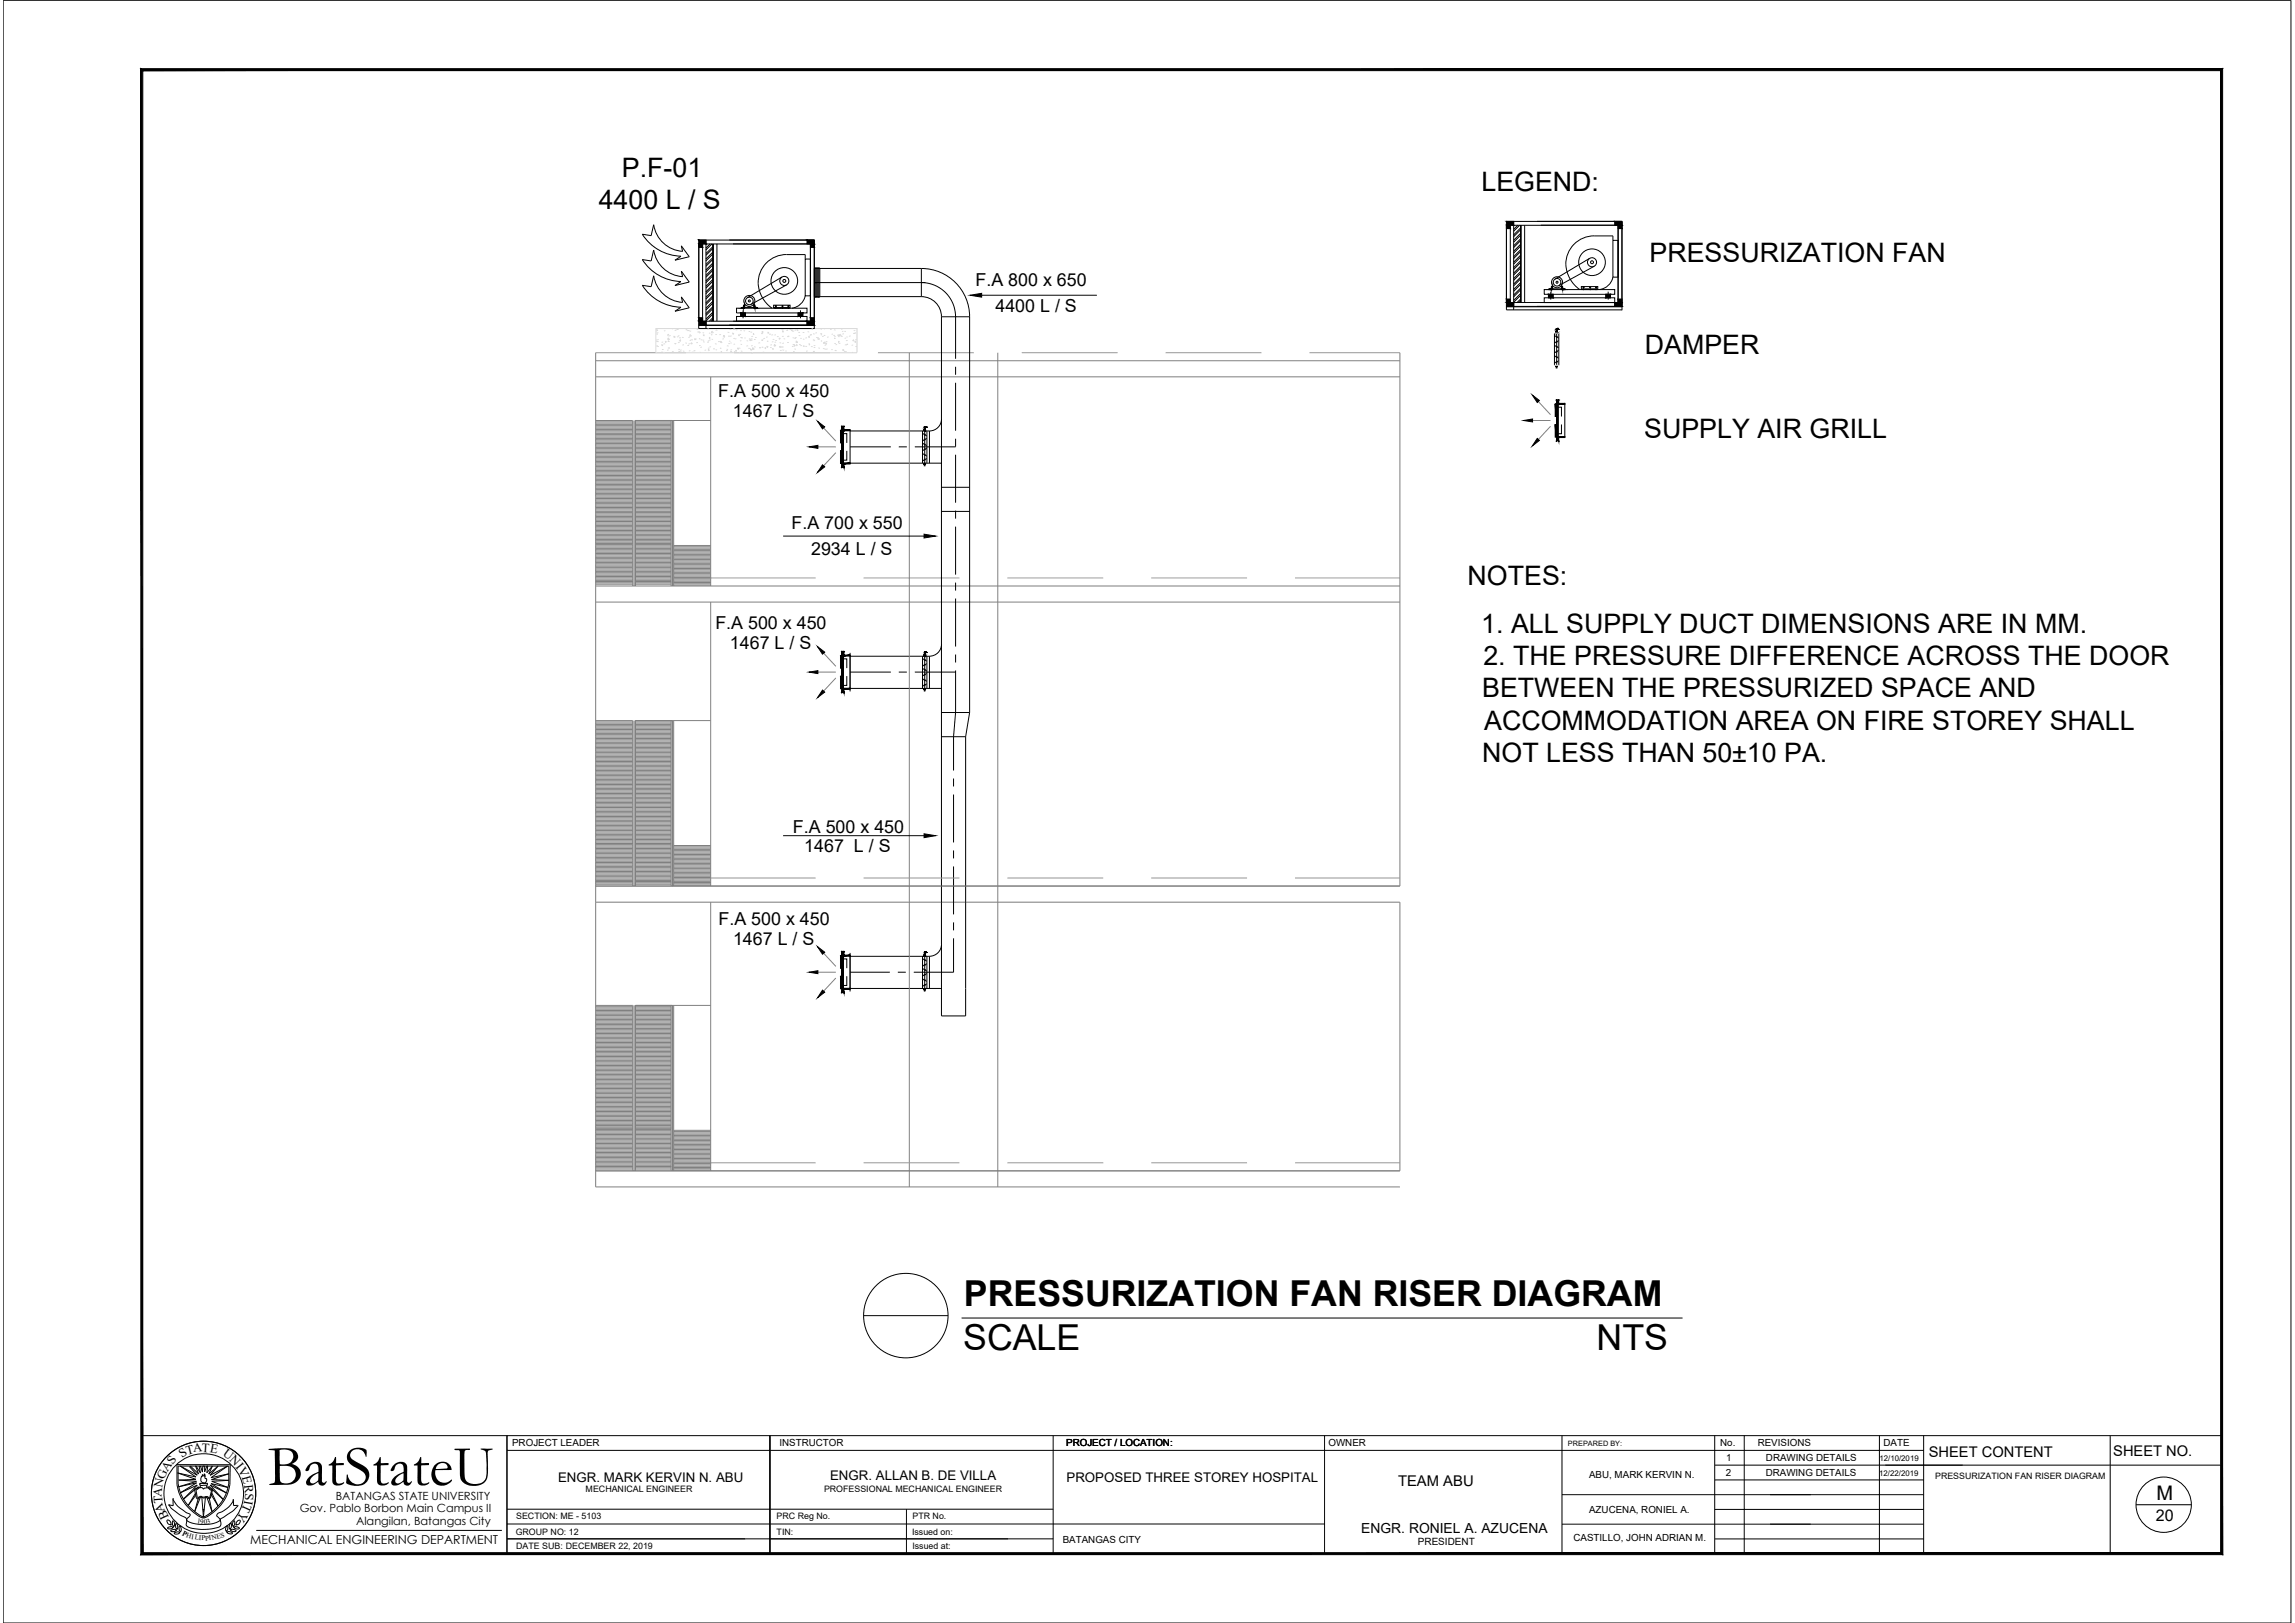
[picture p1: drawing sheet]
<svg xmlns="http://www.w3.org/2000/svg" width="420mm" height="297mm" viewBox="0 0 420 297" stroke-linecap="round" stroke-linejoin="round" font-family="sans-serif">
<defs><g id="words">
<text font-size="10.6" x="49" y="271.8">BatStateU</text>
<g font-size="6.5">
<text x="176.5" y="239">PRESSURIZATION FAN RISER DIAGRAM</text>
<text x="176.3" y="247.1">SCALE</text>
<text x="292.3" y="247.1">NTS</text>
</g>
<g font-size="4.9">
<text x="113.9" y="32.3">P.F-01</text>
<text x="271.2" y="34.9">LEGEND:</text>
<text x="109.6" y="38.3">4400 L / S</text>
<text x="302" y="47.9">PRESSURIZATION FAN</text>
<text x="301.1" y="64.8">DAMPER</text>
<text x="301" y="80.1">SUPPLY AIR GRILL</text>
<text x="268.7" y="107">NOTES:</text>
<text x="271.2" y="115.8">1. ALL SUPPLY DUCT DIMENSIONS ARE IN MM.</text>
<text x="271.6" y="121.7">2. THE PRESSURE DIFFERENCE ACROSS THE DOOR</text>
<text x="271.4" y="127.6">BETWEEN THE PRESSURIZED SPACE AND</text>
<text x="271.7" y="133.6">ACCOMMODATION AREA ON FIRE STOREY SHALL</text>
<text x="271.3" y="139.5">NOT LESS THAN 50±10 PA.</text>
</g>
<text font-size="3.7" x="394.8" y="274.6">M</text>
<g font-size="3.3">
<text x="178.6" y="52.4">F.A 800 x 650</text>
<text x="182.2" y="57.2">4400 L / S</text>
<text x="131.5" y="72.7">F.A 500 x 450</text>
<text x="134.2" y="76.3">1467 L / S</text>
<text x="144.9" y="96.8">F.A 700 x 550</text>
<text x="148.5" y="101.6">2934 L / S</text>
<text x="131" y="115.1">F.A 500 x 450</text>
<text x="133.6" y="118.8">1467 L / S</text>
<text x="145.2" y="152.4">F.A 500 x 450</text>
<text x="147.2" y="155.9">1467 L / S</text>
<text x="131.5" y="169.2">F.A 500 x 450</text>
<text x="134.2" y="172.9">1467 L / S</text>
</g>
<text font-size="2.9" x="394.7" y="278.3">20</text>
<g font-size="2.7">
<text x="353.1" y="266.7">SHEET CONTENT</text>
<text x="386.9" y="266.4">SHEET NO.</text>
<text x="255.9" y="271.9">TEAM ABU</text>
</g>
<text font-size="2.5" x="249.2" y="280.5">ENGR. RONIEL A. AZUCENA</text>
<g font-size="2.4">
<text x="102.2" y="271.2">ENGR. MARK KERVIN N. ABU</text>
<text x="152" y="270.9">ENGR. ALLAN B. DE VILLA</text>
<text x="195.3" y="271.3">PROPOSED THREE STOREY HOSPITAL</text>
</g>
<g font-size="2.3">
<text x="30.6" y="269.4" transform="rotate(-56 30.6 269.4)">AS</text>
<text x="33.3" y="266.8" transform="rotate(-33 33.3 266.8)">S</text>
<text x="34.3" y="266.2" transform="rotate(-15 34.3 266.2)">T</text>
<text x="35.4" y="265.8" transform="rotate(-6 35.4 265.8)">A</text>
<text x="36.9" y="265.7" transform="rotate(3 36.9 265.7)">T</text>
<text x="38.4" y="265.8" transform="rotate(11 38.4 265.8)">E</text>
<text x="40.7" y="266.4" transform="rotate(36 40.7 266.4)">U</text>
<text x="41.9" y="267.3" transform="rotate(46 41.9 267.3)">N</text>
<text x="43.1" y="268.5" transform="rotate(51 43.1 268.5)">I</text>
<text x="43.5" y="269" transform="rotate(62 43.5 269)">V</text>
<text x="29.6" y="274" transform="rotate(-85 29.6 274)">A</text>
<text x="29.7" y="272.3" transform="rotate(-78 29.7 272.3)">N</text>
<text x="29.8" y="275.1" transform="rotate(-94 29.8 275.1)">T</text>
<text x="30.1" y="270.9" transform="rotate(-66 30.1 270.9)">G</text>
<text x="44.3" y="270.3" transform="rotate(75 44.3 270.3)">E</text>
<text x="44.7" y="275.2" transform="rotate(114 44.7 275.2)">T</text>
<text x="44.7" y="271.7" transform="rotate(84 44.7 271.7)">R</text>
<text x="44.8" y="274.5" transform="rotate(100 44.8 274.5)">I</text>
<text x="44.9" y="273.2" transform="rotate(94 44.9 273.2)">S</text>
<text x="30.3" y="276.5" transform="rotate(-110 30.3 276.5)">A</text>
<text x="31" y="277.7" transform="rotate(-115 31 277.7)">B</text>
<text x="44.1" y="276.5" transform="rotate(122 44.1 276.5)">Y</text>
<text x="45.8" y="282.6">MECHANICAL ENGINEERING DEPARTMENT</text>
</g>
<g font-size="2.1">
<text x="61.5" y="274.5">BATANGAS STATE UNIVERSITY</text>
<text x="54.9" y="276.8">Gov. Pablo Borbon Main Campus II</text>
<text x="65.2" y="279.1">Alangilan, Batangas City</text>
</g>
<g font-size="1.8">
<text x="93.8" y="264.6">PROJECT LEADER</text>
<text x="142.7" y="264.7">INSTRUCTOR</text>
<text x="195.2" y="264.7">PROJECT / LOCATION:</text>
<text x="243.2" y="264.7">OWNER</text>
<text x="314.9" y="264.7">No.</text>
<text x="316" y="267.3">1</text>
<text x="321.8" y="264.7">REVISIONS</text>
<text x="323.3" y="267.4">DRAWING DETAILS</text>
<text x="344.8" y="264.7">DATE</text>
<text x="290.9" y="270.5">ABU, MARK KERVIN N.</text>
<text x="316" y="270.2">2</text>
<text x="323.3" y="270.2">DRAWING DETAILS</text>
<text x="290.9" y="276.8">AZUCENA, RONIEL A.</text>
<text x="194.6" y="282.4">BATANGAS CITY</text>
<text x="259.6" y="282.8">PRESIDENT</text>
<text x="288.1" y="282.1">CASTILLO, JOHN ADRIAN M.</text>
</g>
<g font-size="1.6">
<text x="107.2" y="273">MECHANICAL ENGINEER</text>
<text x="150.9" y="273">PROFESSIONAL MECHANICAL ENGINEER</text>
<text x="354.3" y="270.6">PRESSURIZATION FAN RISER DIAGRAM</text>
<text x="94.4" y="280.8">GROUP NO: 12</text>
<text x="94.5" y="278">SECTION: ME - 5103</text>
<text x="142.2" y="278.1">PRC Reg No.</text>
<text x="142.2" y="280.9">TIN:</text>
<text x="167" y="280.8">Issued on:</text>
<text x="167" y="278">PTR No.</text>
<text x="94.5" y="283.6">DATE SUB: DECEMBER 22, 2019</text>
<text x="167" y="283.6">Issued at:</text>
</g>
<g font-size="1.4">
<text x="344.1" y="267.3">12/10/2019</text>
<text x="344" y="270.2">12/22/2019</text>
</g>
<g font-size="1.3">
<text x="287.1" y="264.6">PREPARED BY:</text>
<text x="33.3" y="280.9" transform="rotate(27 33.3 280.9)">P</text>
<text x="34" y="281.3" transform="rotate(17 34 281.3)">H</text>
<text x="35" y="281.6" transform="rotate(8 35 281.6)">I</text>
<text x="35.6" y="281.7" transform="rotate(10 35.6 281.7)">L</text>
<text x="36.1" y="278.7" transform="rotate(9 36.1 278.7)">1</text>
<text x="36.4" y="281.9" transform="rotate(3 36.4 281.9)">I</text>
<text x="36.7" y="278.8">90</text>
<text x="36.9" y="281.9">P</text>
<text x="37.6" y="281.9" transform="rotate(-8 37.6 281.9)">PI</text>
<text x="38" y="278.8" transform="rotate(-14 38 278.8)">3</text>
<text x="38.8" y="281.9" transform="rotate(-13 38.8 281.9)">N</text>
<text x="39.8" y="281.6" transform="rotate(-14 39.8 281.6)">E</text>
<text x="40.5" y="281.4" transform="rotate(-15 40.5 281.4)">S</text>
</g>
</g></defs>
<!-- layer: 0 -->
<g fill="none" stroke="#000" stroke-width=".18">
<path d="M179.7 54h21.1M143.4 98.1h25.8M143.4 152.9h25.8M158.1 240.8h15.5M176 241.2h132"/>
<circle cx="165.8" cy="240.8" r="7.7"/>
</g>
<!-- layer: DASH -->
<g fill="none" stroke="#989898" stroke-width=".18">
<path d="M109.1 64.6h16.5M134.4 64.6h17.6M160.7 64.6h17.6M187.1 64.6h17.5M213.4 64.6h17.5M239.7 64.6h16.6M130.1 105.8h19.2M158.1 105.8h17.6M184.4 105.8h17.6M210.8 105.8h17.5M237.1 105.8h19.2M130.1 160.7h19.2"/>
<path d="M158.1 160.7h17.6M184.4 160.7h17.6M210.8 160.7h17.5M237.1 160.7h19.2M130.1 212.8h19.2M158.1 212.8h17.6M184.4 212.8h17.6M210.8 212.8h17.5M237.1 212.8h19.2"/>
</g>
<!-- layer: WALL -->
<g fill="none" stroke="#808080" stroke-width=".18">
<path d="M109.1 64.6v152.6h147.2M109.1 66h147.2M109.1 69h147.2M109.1 77h6.7v30.2M109.1 77.2h6.7M109.1 77.4h6.7M109.1 77.7h6.7M109.1 77.9h6.7M109.1 78.1h6.7M109.1 78.4h6.7M109.1 78.6h6.7M109.1 78.8h6.7"/>
<path d="M109.1 79.1h6.7M109.1 79.3h6.7M109.1 79.5h6.7M109.1 79.8h6.7M116.1 77v30.2M116.3 77.2h6.6M116.3 77.4h6.6M116.3 77.7h6.6M116.3 77.9h6.6M116.3 78.1h6.6M116.3 78.4h6.6M116.3 78.6h6.6"/>
<path d="M116.3 78.8h6.6M116.3 79.1h6.6M116.3 79.3h6.6M116.3 79.5h6.6M116.3 79.8h6.6M122.9 77v30.2M123.1 77v30.2M123.3 77v30.2M130.1 69v38.2M130.1 77h-13.8v30.2M166.5 64.6v152.6M182.7 64.6v152.6"/>
<path d="M256.3 64.6v97.6h-147.2M109.1 80h6.7M109.1 80.2h6.7M109.1 80.5h6.7M109.1 80.7h6.7M109.1 80.9h6.7M109.1 81.2h6.7M109.1 81.4h6.7M109.1 81.6h6.7M109.1 81.9h6.7M109.1 82.1h6.7M109.1 82.3h6.7"/>
<path d="M109.1 82.6h6.7M109.1 82.8h6.7M109.1 83h6.7M109.1 83.3h6.7M109.1 83.5h6.7M109.1 83.8h6.7M109.1 84h6.7M109.1 84.2h6.7M109.1 84.5h6.7M109.1 84.7h6.7M109.1 84.9h6.7M109.1 85.1h6.7"/>
<path d="M109.1 85.4h6.7M109.1 85.6h6.7M109.1 85.9h6.7M109.1 86.1h6.7M109.1 86.3h6.7M109.1 86.6h6.7M109.1 86.8h6.7M109.1 87h6.7M109.1 87.3h6.7M109.1 87.5h6.7M109.1 87.7h6.7M109.1 88h6.7"/>
<path d="M109.1 88.2h6.7M109.1 88.4h6.7M109.1 88.7h6.7M109.1 88.9h6.7M109.1 89.1h6.7M109.1 89.4h6.7M109.1 89.6h6.7M109.1 89.8h6.7M109.1 90.1h6.7M109.1 90.3h6.7M109.1 90.5h6.7M109.1 90.8h6.7"/>
<path d="M109.1 91h6.7M109.1 91.2h6.7M109.1 91.5h6.7M109.1 91.7h6.7M109.1 91.9h6.7M109.1 92.2h6.7M109.1 92.4h6.7M109.1 92.6h6.7M109.1 92.9h6.7M109.1 93.1h6.7M109.1 93.3h6.7M109.1 93.6h6.7"/>
<path d="M109.1 93.8h6.7M109.1 94.1h6.7M109.1 94.3h6.7M109.1 94.5h6.7M109.1 94.7h6.7M109.1 95h6.7M109.1 95.2h6.7M109.1 95.4h6.7M109.1 95.7h6.7M109.1 95.9h6.7M109.1 96.2h6.7M109.1 96.4h6.7"/>
<path d="M109.1 96.6h6.7M109.1 96.9h6.7M109.1 97.1h6.7M109.1 97.3h6.7M109.1 97.6h6.7M109.1 97.8h6.7M109.1 98h6.7M109.1 98.3h6.7M109.1 98.5h6.7M109.1 98.7h6.7M109.1 99h6.7M109.1 99.2h6.7"/>
<path d="M109.1 99.4h6.7M109.1 99.7h6.7M109.1 99.9h6.7M116.3 80h6.6M116.3 80.2h6.6M116.3 80.5h6.6M116.3 80.7h6.6M116.3 80.9h6.6M116.3 81.2h6.6M116.3 81.4h6.6M116.3 81.6h6.6M116.3 81.9h6.6"/>
<path d="M116.3 82.1h6.6M116.3 82.3h6.6M116.3 82.6h6.6M116.3 82.8h6.6M116.3 83h6.6M116.3 83.3h6.6M116.3 83.5h6.6M116.3 83.8h6.6M116.3 84h6.6M116.3 84.2h6.6M116.3 84.5h6.6M116.3 84.7h6.6"/>
<path d="M116.3 84.9h6.6M116.3 85.1h6.6M116.3 85.4h6.6M116.3 85.6h6.6M116.3 85.9h6.6M116.3 86.1h6.6M116.3 86.3h6.6M116.3 86.6h6.6M116.3 86.8h6.6M116.3 87h6.6M116.3 87.3h6.6M116.3 87.5h6.6"/>
<path d="M116.3 87.7h6.6M116.3 88h6.6M116.3 88.2h6.6M116.3 88.4h6.6M116.3 88.7h6.6M116.3 88.9h6.6M116.3 89.1h6.6M116.3 89.4h6.6M116.3 89.6h6.6M116.3 89.8h6.6M116.3 90.1h6.6M116.3 90.3h6.6"/>
<path d="M116.3 90.5h6.6M116.3 90.8h6.6M116.3 91h6.6M116.3 91.2h6.6M116.3 91.5h6.6M116.3 91.7h6.6M116.3 91.9h6.6M116.3 92.2h6.6M116.3 92.4h6.6M116.3 92.6h6.6M116.3 92.9h6.6M116.3 93.1h6.6"/>
<path d="M116.3 93.3h6.6M116.3 93.6h6.6M116.3 93.8h6.6M116.3 94.1h6.6M116.3 94.3h6.6M116.3 94.5h6.6M116.3 94.7h6.6M116.3 95h6.6M116.3 95.2h6.6M116.3 95.4h6.6M116.3 95.7h6.6M116.3 95.9h6.6"/>
<path d="M116.3 96.2h6.6M116.3 96.4h6.6M116.3 96.6h6.6M116.3 96.9h6.6M116.3 97.1h6.6M116.3 97.3h6.6M116.3 97.6h6.6M116.3 97.8h6.6M116.3 98h6.6M116.3 98.3h6.6M116.3 98.5h6.6M116.3 98.7h6.6"/>
<path d="M116.3 99h6.6M116.3 99.2h6.6M116.3 99.4h6.6M116.3 99.7h6.6M116.3 99.9h6.6M123.3 99.8h6.8M109.1 107.2h147.2M109.1 110.2h147.2M109.1 100.1h6.7M109.1 100.4h6.7M109.1 100.6h6.7M109.1 100.8h6.7"/>
<path d="M109.1 101.1h6.7M109.1 101.3h6.7M109.1 101.5h6.7M109.1 101.8h6.7M109.1 102h6.7M109.1 102.2h6.7M109.1 102.5h6.7M109.1 102.7h6.7M109.1 102.9h6.7M109.1 103.2h6.7M109.1 103.4h6.7M109.1 103.6h6.7"/>
<path d="M109.1 103.9h6.7M109.1 104.1h6.7M109.1 104.3h6.7M109.1 104.6h6.7M109.1 104.8h6.7M109.1 105h6.7M109.1 105.3h6.7M109.1 105.5h6.7M109.1 105.7h6.7M109.1 106h6.7M109.1 106.2h6.7M109.1 106.5h6.7"/>
<path d="M109.1 106.7h6.7M109.1 106.9h6.7M116.3 100.1h6.6M116.3 100.4h6.6M116.3 100.6h6.6M116.3 100.8h6.6M116.3 101.1h6.6M116.3 101.3h6.6M116.3 101.5h6.6M116.3 101.8h6.6M116.3 102h6.6M116.3 102.2h6.6"/>
<path d="M116.3 102.5h6.6M116.3 102.7h6.6M116.3 102.9h6.6M116.3 103.2h6.6M116.3 103.4h6.6M116.3 103.6h6.6M116.3 103.9h6.6M116.3 104.1h6.6M116.3 104.3h6.6M116.3 104.6h6.6M116.3 104.8h6.6M116.3 105h6.6"/>
<path d="M116.3 105.3h6.6M116.3 105.5h6.6M116.3 105.7h6.6M116.3 106h6.6M116.3 106.2h6.6M116.3 106.5h6.6M116.3 106.7h6.6M116.3 106.9h6.6M123.3 100.1h6.8M123.3 100.3h6.8M123.3 100.5h6.8M123.3 100.8h6.8"/>
<path d="M123.3 101h6.8M123.3 101.2h6.8M123.3 101.5h6.8M123.3 101.7h6.8M123.3 101.9h6.8M123.3 102.2h6.8M123.3 102.4h6.8M123.3 102.6h6.8M123.3 102.9h6.8M123.3 103.1h6.8M123.3 103.3h6.8M123.3 103.6h6.8"/>
<path d="M123.3 103.8h6.8M123.3 104h6.8M123.3 104.3h6.8M123.3 104.5h6.8M123.3 104.8h6.8M123.3 105h6.8M123.3 105.2h6.8M123.3 105.4h6.8M123.3 105.7h6.8M123.3 105.9h6.8M123.3 106.1h6.8M123.3 106.4h6.8"/>
<path d="M123.3 106.6h6.8M123.3 106.9h6.8M123.3 107.1h6.8M130.1 110.2v52M109.1 131.9h6.7v30.3M109.1 132.1h6.7M109.1 132.4h6.7M109.1 132.6h6.7M109.1 132.8h6.7M109.1 133.1h6.7M109.1 133.3h6.7M109.1 133.5h6.7"/>
<path d="M109.1 133.8h6.7M109.1 134h6.7M109.1 134.2h6.7M109.1 134.5h6.7M109.1 134.7h6.7M109.1 134.9h6.7M109.1 135.2h6.7M109.1 135.4h6.7M109.1 135.6h6.7M109.1 135.9h6.7M109.1 136.1h6.7M109.1 136.3h6.7"/>
<path d="M109.1 136.6h6.7M109.1 136.8h6.7M109.1 137h6.7M109.1 137.3h6.7M109.1 137.5h6.7M109.1 137.7h6.7M109.1 138h6.7M109.1 138.2h6.7M109.1 138.4h6.7M109.1 138.7h6.7M109.1 138.9h6.7M109.1 139.1h6.7"/>
<path d="M109.1 139.4h6.7M109.1 139.6h6.7M109.1 139.8h6.7M116.1 131.9v30.3M116.3 132.1h6.6M116.3 132.4h6.6M116.3 132.6h6.6M116.3 132.8h6.6M116.3 133.1h6.6M116.3 133.3h6.6M116.3 133.5h6.6M116.3 133.8h6.6"/>
<path d="M116.3 134h6.6M116.3 134.2h6.6M116.3 134.5h6.6M116.3 134.7h6.6M116.3 134.9h6.6M116.3 135.2h6.6M116.3 135.4h6.6M116.3 135.6h6.6M116.3 135.9h6.6M116.3 136.1h6.6M116.3 136.3h6.6M116.3 136.6h6.6"/>
<path d="M116.3 136.8h6.6M116.3 137h6.6M116.3 137.3h6.6M116.3 137.5h6.6M116.3 137.7h6.6M116.3 138h6.6M116.3 138.2h6.6M116.3 138.4h6.6M116.3 138.7h6.6M116.3 138.9h6.6M116.3 139.1h6.6M116.3 139.4h6.6"/>
<path d="M116.3 139.6h6.6M116.3 139.8h6.6M122.9 131.9v30.3M123.1 131.9v30.3M123.3 131.9v30.3M130.1 131.9h-13.8v30.3M109.1 140.1h6.7M109.1 140.3h6.7M109.1 140.5h6.7M109.1 140.8h6.7M109.1 141h6.7M109.1 141.2h6.7"/>
<path d="M109.1 141.5h6.7M109.1 141.7h6.7M109.1 142h6.7M109.1 142.2h6.7M109.1 142.4h6.7M109.1 142.6h6.7M109.1 142.9h6.7M109.1 143.1h6.7M109.1 143.3h6.7M109.1 143.6h6.7M109.1 143.8h6.7M109.1 144.1h6.7"/>
<path d="M109.1 144.3h6.7M109.1 144.5h6.7M109.1 144.8h6.7M109.1 145h6.7M109.1 145.2h6.7M109.1 145.5h6.7M109.1 145.7h6.7M109.1 145.9h6.7M109.1 146.2h6.7M109.1 146.4h6.7M109.1 146.6h6.7M109.1 146.9h6.7"/>
<path d="M109.1 147.1h6.7M109.1 147.3h6.7M109.1 147.6h6.7M109.1 147.8h6.7M109.1 148h6.7M109.1 148.3h6.7M109.1 148.5h6.7M109.1 148.7h6.7M109.1 149h6.7M109.1 149.2h6.7M109.1 149.4h6.7M109.1 149.7h6.7"/>
<path d="M109.1 149.9h6.7M109.1 150.1h6.7M109.1 150.4h6.7M109.1 150.6h6.7M109.1 150.8h6.7M109.1 151.1h6.7M109.1 151.3h6.7M109.1 151.5h6.7M109.1 151.8h6.7M109.1 152h6.7M109.1 152.2h6.7M109.1 152.5h6.7"/>
<path d="M109.1 152.7h6.7M109.1 152.9h6.7M109.1 153.2h6.7M109.1 153.4h6.7M109.1 153.6h6.7M109.1 153.9h6.7M109.1 154.1h6.7M109.1 154.4h6.7M109.1 154.6h6.7M109.1 154.8h6.7M109.1 155.1h6.7M109.1 155.3h6.7"/>
<path d="M109.1 155.5h6.7M109.1 155.8h6.7M109.1 156h6.7M109.1 156.2h6.7M109.1 156.5h6.7M109.1 156.7h6.7M109.1 156.9h6.7M109.1 157.2h6.7M109.1 157.4h6.7M109.1 157.6h6.7M109.1 157.9h6.7M109.1 158.1h6.7"/>
<path d="M109.1 158.3h6.7M109.1 158.6h6.7M109.1 158.8h6.7M109.1 159h6.7M109.1 159.3h6.7M109.1 159.5h6.7M109.1 159.7h6.7M109.1 160h6.7M116.3 140.1h6.6M116.3 140.3h6.6M116.3 140.5h6.6M116.3 140.8h6.6"/>
<path d="M116.3 141h6.6M116.3 141.2h6.6M116.3 141.5h6.6M116.3 141.7h6.6M116.3 142h6.6M116.3 142.2h6.6M116.3 142.4h6.6M116.3 142.6h6.6M116.3 142.9h6.6M116.3 143.1h6.6M116.3 143.3h6.6M116.3 143.6h6.6"/>
<path d="M116.3 143.8h6.6M116.3 144.1h6.6M116.3 144.3h6.6M116.3 144.5h6.6M116.3 144.8h6.6M116.3 145h6.6M116.3 145.2h6.6M116.3 145.5h6.6M116.3 145.7h6.6M116.3 145.9h6.6M116.3 146.2h6.6M116.3 146.4h6.6"/>
<path d="M116.3 146.6h6.6M116.3 146.9h6.6M116.3 147.1h6.6M116.3 147.3h6.6M116.3 147.6h6.6M116.3 147.8h6.6M116.3 148h6.6M116.3 148.3h6.6M116.3 148.5h6.6M116.3 148.7h6.6M116.3 149h6.6M116.3 149.2h6.6"/>
<path d="M116.3 149.4h6.6M116.3 149.7h6.6M116.3 149.9h6.6M116.3 150.1h6.6M116.3 150.4h6.6M116.3 150.6h6.6M116.3 150.8h6.6M116.3 151.1h6.6M116.3 151.3h6.6M116.3 151.5h6.6M116.3 151.8h6.6M116.3 152h6.6"/>
<path d="M116.3 152.2h6.6M116.3 152.5h6.6M116.3 152.7h6.6M116.3 152.9h6.6M116.3 153.2h6.6M116.3 153.4h6.6M116.3 153.6h6.6M116.3 153.9h6.6M116.3 154.1h6.6M116.3 154.4h6.6M116.3 154.6h6.6M116.3 154.8h6.6"/>
<path d="M116.3 155.1h6.6M116.3 155.3h6.6M116.3 155.5h6.6M116.3 155.8h6.6M116.3 156h6.6M116.3 156.2h6.6M116.3 156.5h6.6M116.3 156.7h6.6M116.3 156.9h6.6M116.3 157.2h6.6M116.3 157.4h6.6M116.3 157.6h6.6"/>
<path d="M116.3 157.9h6.6M116.3 158.1h6.6M116.3 158.3h6.6M116.3 158.6h6.6M116.3 158.8h6.6M116.3 159h6.6M116.3 159.3h6.6M116.3 159.5h6.6M116.3 159.7h6.6M116.3 160h6.6M123.3 154.7h6.8M123.3 155h6.8"/>
<path d="M123.3 155.2h6.8M123.3 155.5h6.8M123.3 155.7h6.8M123.3 155.9h6.8M123.3 156.2h6.8M123.3 156.4h6.8M123.3 156.6h6.8M123.3 156.9h6.8M123.3 157.1h6.8M123.3 157.3h6.8M123.3 157.6h6.8M123.3 157.8h6.8"/>
<path d="M123.3 158h6.8M123.3 158.3h6.8M123.3 158.5h6.8M123.3 158.7h6.8M123.3 159h6.8M123.3 159.2h6.8M123.3 159.4h6.8M123.3 159.7h6.8M123.3 159.9h6.8M109.1 165.1h147.2v49.2h-147.2M109.1 160.2h6.7M109.1 160.4h6.7"/>
<path d="M109.1 160.7h6.7M109.1 160.9h6.7M109.1 161.1h6.7M109.1 161.4h6.7M109.1 161.6h6.7M109.1 161.8h6.7M116.3 160.2h6.6M116.3 160.4h6.6M116.3 160.7h6.6M116.3 160.9h6.6M116.3 161.1h6.6M116.3 161.4h6.6"/>
<path d="M116.3 161.6h6.6M116.3 161.8h6.6M123.3 160.1h6.8M123.3 160.4h6.8M123.3 160.6h6.8M123.3 160.8h6.8M123.3 161.1h6.8M123.3 161.3h6.8M123.3 161.5h6.8M123.3 161.8h6.8M123.3 162h6.8M130.1 165.1v49.2"/>
<path d="M109.1 184h6.7v30.3M109.1 184.2h6.7M109.1 184.5h6.7M109.1 184.7h6.7M109.1 184.9h6.7M109.1 185.2h6.7M109.1 185.4h6.7M109.1 185.6h6.7M109.1 185.9h6.7M109.1 186.1h6.7M109.1 186.3h6.7M109.1 186.6h6.7"/>
<path d="M109.1 186.8h6.7M109.1 187h6.7M109.1 187.3h6.7M109.1 187.5h6.7M109.1 187.7h6.7M109.1 188h6.7M109.1 188.2h6.7M109.1 188.5h6.7M109.1 188.7h6.7M109.1 188.9h6.7M109.1 189.2h6.7M109.1 189.4h6.7"/>
<path d="M109.1 189.6h6.7M109.1 189.9h6.7M109.1 190.1h6.7M109.1 190.3h6.7M109.1 190.6h6.7M109.1 190.8h6.7M109.1 191h6.7M109.1 191.3h6.7M109.1 191.5h6.7M109.1 191.7h6.7M109.1 192h6.7M109.1 192.2h6.7"/>
<path d="M109.1 192.4h6.7M109.1 192.7h6.7M109.1 192.9h6.7M109.1 193.1h6.7M109.1 193.4h6.7M109.1 193.6h6.7M109.1 193.8h6.7M109.1 194.1h6.7M109.1 194.3h6.7M109.1 194.5h6.7M109.1 194.8h6.7M109.1 195h6.7"/>
<path d="M109.1 195.2h6.7M109.1 195.5h6.7M109.1 195.7h6.7M109.1 195.9h6.7M109.1 196.2h6.7M109.1 196.4h6.7M109.1 196.6h6.7M109.1 196.9h6.7M109.1 197.1h6.7M109.1 197.3h6.7M109.1 197.6h6.7M109.1 197.8h6.7"/>
<path d="M109.1 198h6.7M109.1 198.3h6.7M109.1 198.5h6.7M109.1 198.8h6.7M109.1 199h6.7M109.1 199.2h6.7M109.1 199.4h6.7M109.1 199.7h6.7M109.1 199.9h6.7M116.1 184v30.3M116.3 184.2h6.6M116.3 184.5h6.6"/>
<path d="M116.3 184.7h6.6M116.3 184.9h6.6M116.3 185.2h6.6M116.3 185.4h6.6M116.3 185.6h6.6M116.3 185.9h6.6M116.3 186.1h6.6M116.3 186.3h6.6M116.3 186.6h6.6M116.3 186.8h6.6M116.3 187h6.6M116.3 187.3h6.6"/>
<path d="M116.3 187.5h6.6M116.3 187.7h6.6M116.3 188h6.6M116.3 188.2h6.6M116.3 188.5h6.6M116.3 188.7h6.6M116.3 188.9h6.6M116.3 189.2h6.6M116.3 189.4h6.6M116.3 189.6h6.6M116.3 189.9h6.6M116.3 190.1h6.6"/>
<path d="M116.3 190.3h6.6M116.3 190.6h6.6M116.3 190.8h6.6M116.3 191h6.6M116.3 191.3h6.6M116.3 191.5h6.6M116.3 191.7h6.6M116.3 192h6.6M116.3 192.2h6.6M116.3 192.4h6.6M116.3 192.7h6.6M116.3 192.9h6.6"/>
<path d="M116.3 193.1h6.6M116.3 193.4h6.6M116.3 193.6h6.6M116.3 193.8h6.6M116.3 194.1h6.6M116.3 194.3h6.6M116.3 194.5h6.6M116.3 194.8h6.6M116.3 195h6.6M116.3 195.2h6.6M116.3 195.5h6.6M116.3 195.7h6.6"/>
<path d="M116.3 195.9h6.6M116.3 196.2h6.6M116.3 196.4h6.6M116.3 196.6h6.6M116.3 196.9h6.6M116.3 197.1h6.6M116.3 197.3h6.6M116.3 197.6h6.6M116.3 197.8h6.6M116.3 198h6.6M116.3 198.3h6.6M116.3 198.5h6.6"/>
<path d="M116.3 198.8h6.6M116.3 199h6.6M116.3 199.2h6.6M116.3 199.4h6.6M116.3 199.7h6.6M116.3 199.9h6.6M122.9 184v30.3M123.1 184v30.3M123.3 184v30.3M130.1 184h-13.8v30.3M109.1 200.1h6.7M109.1 200.4h6.7"/>
<path d="M109.1 200.6h6.7M109.1 200.9h6.7M109.1 201.1h6.7M109.1 201.3h6.7M109.1 201.6h6.7M109.1 201.8h6.7M109.1 202h6.7M109.1 202.3h6.7M109.1 202.5h6.7M109.1 202.7h6.7M109.1 203h6.7M109.1 203.2h6.7"/>
<path d="M109.1 203.4h6.7M109.1 203.7h6.7M109.1 203.9h6.7M109.1 204.1h6.7M109.1 204.4h6.7M109.1 204.6h6.7M109.1 204.8h6.7M109.1 205.1h6.7M109.1 205.3h6.7M109.1 205.5h6.7M109.1 205.8h6.7M109.1 206h6.7"/>
<path d="M109.1 206.2h6.7M109.1 206.5h6.7M109.1 206.7h6.7M109.1 206.9h6.7M109.1 207.2h6.7M109.1 207.4h6.7M109.1 207.6h6.7M109.1 207.9h6.7M109.1 208.1h6.7M109.1 208.3h6.7M109.1 208.6h6.7M109.1 208.8h6.7"/>
<path d="M109.1 209h6.7M109.1 209.3h6.7M109.1 209.5h6.7M109.1 209.7h6.7M109.1 210h6.7M109.1 210.2h6.7M109.1 210.4h6.7M109.1 210.7h6.7M109.1 210.9h6.7M109.1 211.2h6.7M109.1 211.4h6.7M109.1 211.6h6.7"/>
<path d="M109.1 211.9h6.7M109.1 212.1h6.7M109.1 212.3h6.7M109.1 212.6h6.7M109.1 212.8h6.7M109.1 213h6.7M109.1 213.3h6.7M109.1 213.5h6.7M109.1 213.7h6.7M109.1 214h6.7M116.3 200.1h6.6M116.3 200.4h6.6"/>
<path d="M116.3 200.6h6.6M116.3 200.9h6.6M116.3 201.1h6.6M116.3 201.3h6.6M116.3 201.6h6.6M116.3 201.8h6.6M116.3 202h6.6M116.3 202.3h6.6M116.3 202.5h6.6M116.3 202.7h6.6M116.3 203h6.6M116.3 203.2h6.6"/>
<path d="M116.3 203.4h6.6M116.3 203.7h6.6M116.3 203.9h6.6M116.3 204.1h6.6M116.3 204.4h6.6M116.3 204.6h6.6M116.3 204.8h6.6M116.3 205.1h6.6M116.3 205.3h6.6M116.3 205.5h6.6M116.3 205.8h6.6M116.3 206h6.6"/>
<path d="M116.3 206.2h6.6M116.3 206.5h6.6M116.3 206.7h6.6M116.3 206.9h6.6M116.3 207.2h6.6M116.3 207.4h6.6M116.3 207.6h6.6M116.3 207.9h6.6M116.3 208.1h6.6M116.3 208.3h6.6M116.3 208.6h6.6M116.3 208.8h6.6"/>
<path d="M116.3 209h6.6M116.3 209.3h6.6M116.3 209.5h6.6M116.3 209.7h6.6M116.3 210h6.6M116.3 210.2h6.6M116.3 210.4h6.6M116.3 210.7h6.6M116.3 210.9h6.6M116.3 211.2h6.6M116.3 211.4h6.6M116.3 211.6h6.6"/>
<path d="M116.3 211.9h6.6M116.3 212.1h6.6M116.3 212.3h6.6M116.3 212.6h6.6M116.3 212.8h6.6M116.3 213h6.6M116.3 213.3h6.6M116.3 213.5h6.6M116.3 213.7h6.6M116.3 214h6.6M123.3 206.9h6.8M123.3 207.1h6.8"/>
<path d="M123.3 207.3h6.8M123.3 207.6h6.8M123.3 207.8h6.8M123.3 208h6.8M123.3 208.3h6.8M123.3 208.5h6.8M123.3 208.7h6.8M123.3 209h6.8M123.3 209.2h6.8M123.3 209.5h6.8M123.3 209.7h6.8M123.3 209.9h6.8"/>
<path d="M123.3 210.1h6.8M123.3 210.4h6.8M123.3 210.6h6.8M123.3 210.8h6.8M123.3 211.1h6.8M123.3 211.3h6.8M123.3 211.6h6.8M123.3 211.8h6.8M123.3 212h6.8M123.3 212.3h6.8M123.3 212.5h6.8M123.3 212.7h6.8"/>
<path d="M123.3 213h6.8M123.3 213.2h6.8M123.3 213.4h6.8M123.3 213.7h6.8M123.3 213.9h6.8M123.3 214.1h6.8"/>
</g>
<!-- layer: 04-AC_F.A.DUCT -->
<g fill="none" stroke="#000" stroke-width=".18">
<path d="M168.7 49.1v5.2M174.9 58v7.7M174.9 67.1v1.5M174.9 70.1v8.7M155.6 81.8h7.5M164.5 81.8h1.5M167.5 81.8h7.4M174.9 80.3v1.5M174.9 83.2v8.8M174.9 93.5v1.4M174.9 96.4v8.8M174.9 106.6v1.5"/>
<path d="M174.9 109.5v8.8M174.9 119.8v1.4M155.6 123h7.5M164.5 123h1.5M167.5 123h7.4M174.9 122.7v7.7l-.3 4.4v6.2M174.6 142.5v1.4M174.6 145.4v8.8M174.6 155.6v1.5M174.6 158.6v8.8M155.6 177.9h7.3M164.4 177.9h1.4"/>
<path d="M174.6 171.7v6.2h-7.3M174.6 168.8v1.5"/>
</g>
<!-- layer: 06_AC-FA.DUCT -->
<g fill="none" stroke="#000" stroke-width=".18">
<path d="M125 46l-.3-1 1.5 2-2.6 .6 1.1-.7M125 55.3a5.7 5.7 0 0 1-5.3-4.8l-.5 2-1.6-.3a8.7 8.7 0 0 0 7.1 4l-1.1 .8 2.6-.7-1.5-2 .3 1M125 50.6a5.7 5.7 0 0 1-5.3-4.8l-.5 2-1.6-.3a8.7 8.7 0 0 0 7.1 4l-1.1 .8 2.6-.7-1.5-2 .3 1M125 46a5.7 5.7 0 0 1-5.3-4.9l-.5 2-1.6-.2a8.7 8.7 0 0 0 7.1 4M149.1 51.7h20.3M149.1 54.3h19.6M149.1 49.1h19.6M168.7 51.7a6.3 6.3 0 0 1 6.2 6.3M168.7 54.3a3.7 3.7 0 0 1 3.7 3.7v127.9h4.4v-51.1M168.7 49.1a8.8 8.8 0 0 1 8.8 8.9v72.4M155.6 78.9h14.6M170.2 78.9v5.9"/>
<path d="M172.4 76.7a2.21 2.21 0 0 1-2.2 2.2M155.6 84.8h16.8M172.4 89.2h5.1M172.4 93.6h5.1M155.6 119.5v7M172.4 117.9a2.21 2.21 0 0 1-2.2 2.2M155.6 120.1h14.6M155.6 126h16.8M170.2 120.1v5.9M172.4 130.4h5.1M172.4 134.8h4.4M177.5 130.4l-.7 4.4"/>
<path d="M155.6 174.4v7.1M155.6 175h14.6M170.2 175v5.9M172.4 172.8a2.21 2.21 0 0 1-2.2 2.2M155.6 180.9h16.8"/>
</g>
<!-- layer: WALL -->
<path d="M172.4 58h5.1" fill="none" stroke="#000" stroke-width=".18"/>
<!-- layer: A-Handrail -->
<g fill="none" stroke="#dbdbdb" stroke-width=".18">
<path d="M120.1 60.1h36.8v4.5h-36.8zM120.2 63.3h.1M120.2 60.3l.3 .1M120.2 61.1h.1M120.2 60.4l.1 .2 .2-.2M120.2 62.5h.1M120.3 60.9h.1M120.3 62.5h.1M120.4 62.2h.1M120.4 63.4h.1M121.1 64.4h.1M121.1 63l.3 .1-.2 .2-.1-.2"/>
<path d="M121.2 62.6h.1M121.2 64h.1M121.5 64.5h.1M121.5 62.9h.1M121.6 60.5h.1M121.8 62.4l.2 .2h-.2M121.9 62.4l-.1 .2M122.2 64.1h.1M122.2 61.5h.1M122.2 61.2h.1M122.3 62.5h.1M122.3 61.8l.3 .3"/>
<path d="M122.3 62.4h.1M122.3 61.8v.4M122.3 63.7h.1M122.4 63.7h.1M122.6 61.5h.1M122.6 62.1l-.3 .1M123 60.2h.1M123.1 64.4h.1M123.3 61.5l.3 .1-.2 .2zM123.5 62.9h.1M123.6 60.4h.1M123.6 60.1h.1"/>
<path d="M123.9 60.3h.1M124 61.6h.1M124.1 60.2h.1M124.1 61.5h.1M124.2 62.7h.1M124.2 63.9h.1M124.3 62.4h.1M124.4 61.8h.1M124.5 62.2l.2 .2h-.3M124.5 64.4l-.3-.2 .1 .3 .2-.1M124.5 64.4h.1M124.5 62.2v.2"/>
<path d="M124.6 64.1h.1M124.9 61.8h.1M125 63.1h.1M125.1 64.3h.1M125.5 62.8h.1M125.6 60.4h.1M125.6 60.1l.1 .2 .1-.1M125.8 60.5h.1M125.9 63.2h.1M126 60.5h.1M126.1 61.7h.1M126.1 63h.1"/>
<path d="M126.2 64.2h.1M126.3 60.6h.1M126.3 61.2l.3 .3h-.3zM126.3 62.3h.1M126.5 62.7l.2 .1-.1 .2-.1-.2M126.6 62.2h.1M126.7 64.4h.1M127.1 64.2h.1M127.2 61.9l.1 .2-.2 .1M127.2 61.9v.3M127.3 62.1h.1M127.5 62.7h.1"/>
<path d="M127.6 60.3h.1M127.7 60.8h.1M128 60.7h.1M128 62h.1M128 60.9h.1M128 63.2h.1M128.1 64.5h.1M128.3 63.5h.1M128.3 62.2h.1M128.7 60.9h.1M128.7 62.3h.1M128.7 61.2l.3 .1"/>
<path d="M128.7 61.3l.1 .2 .2-.1M128.8 62.6h.1M129.1 64.1h.1M129.3 64.5l.1 .1M129.4 64.5v.1M129.5 62.6h.1M129.6 60.2h.1M129.6 64h.3M129.6 62.4h.1M129.6 64l.1 .2 .2-.1M129.7 63.7h.1M129.8 61h.1"/>
<path d="M129.8 61.7l.2 .2h-.2M129.9 62.2h.1M129.9 61.7v.2M129.9 63.5h.1M130.2 61.3h.1M130.3 62.1h.1M130.6 60.9l-.3-.3v.4M130.6 60.9h-.3M130.6 63.9h.1M130.9 62.9h.1M131 61.2h.1M131.1 64h.1"/>
<path d="M131.1 60.4h.1M131.5 62.5h.1M131.8 61.3h.1M131.8 62.5h.1M131.9 63.7h.1M131.9 62.4l.2 .1-.2 .2v-.2M132 62.7h.1M132 64.3l.2 .2h-.2M132.1 64.3l-.1 .2M132.3 62h.1M132.4 61.6h.1M132.4 61.4h.1"/>
<path d="M132.5 61.5l.2 .2h-.2M132.6 61.5l-.1 .2M133 64.2h.1M133.1 63.9h.1M133.1 63.3h.1M133.3 60.8h.1M133.4 61.5h.1M133.4 62.9h.1M133.5 62.4h.1M133.7 60.3h.1M133.7 61.5h.1M133.8 62.8h.1"/>
<path d="M133.8 64.6v-.4l.3 .3-.2 .1M133.8 64h.1M134.1 60.9l.3 .1-.2 .2-.1-.2M134.3 60.1v.2h.3M134.3 61.9h.1M134.3 63h.1M134.4 64.4h.1M134.4 60.1l.2 .2M134.6 62h.1M134.7 64l.2 .2-.2 .1M134.7 60.4h.1M134.8 64l-.1 .3"/>
<path d="M135 63.8h.1M135.2 61.2l.2 .2-.2 .1M135.3 63.8l-.3-.1 .1 .2 .2-.1M135.3 61.2l-.1 .3M135.3 63.7h.1M135.3 64.5h.1M135.5 61.2h.1M135.5 62.4h.1M135.6 60.5h.1M135.6 61.8h.1M135.6 63h.1M135.7 64.3h.1"/>
<path d="M135.7 61.8h.1M136.2 60.5h.1M136.3 61.9h.1M136.7 63.3h.1M136.7 62.4h.1M137 63.8h.1M137.1 60.7h.1M137.1 62h.1M137.2 62.1l.3 .1M137.2 62.2l.1 .2 .2-.1M137.4 63.8l.2 .2h-.3M137.4 63.8v.2"/>
<path d="M137.5 60.8h.1M137.5 64.1h.1M137.5 62.3h.1M137.5 62h.1M137.6 63.3h.1M137.6 64.5h.1M137.6 61.6h.1M137.8 63.6l.3 .3M137.8 63.6v.4M137.9 61l.2 .2h-.2M138 61l-.1 .2M138.1 62.1h.1"/>
<path d="M138.1 63.9l-.3 .1M138.1 63.5h.1M138.3 61.8h.1M138.9 62.8h.1M139 63.7h.1M139.1 63.6h.1M139.4 61.1h.1M139.5 62.3h.1M139.5 61h.1M139.5 63.6h.1M139.5 62.2h.1M139.7 64.4h.1"/>
<path d="M139.7 60.7l-.2-.1 .1 .3 .1-.1M139.8 61.9h.1M140.1 63.6l.1 .2h-.2M140.1 63.6v.2M140.3 61.7h.1M140.4 63.3l.2 .2M140.4 63.4l.1 .2 .1-.1M140.4 62.5h.1M140.6 60.8l.2 .2h-.3M140.6 60.8v.2M140.9 61.2h.1M141 63.6h.1"/>
<path d="M141.1 63.1h.1M141.3 61.3h.1M141.4 62.6h.1M141.4 63.8h.1M141.4 63.9h.1M141.5 62.1h.1M141.8 63l.3 .3h-.4zM141.8 61.3h.1M141.9 62.6h.1M142 62.3h.1M142.3 61.6h.1M142.6 61.8l.3 .1"/>
<path d="M142.6 61.9l.1 .2 .2-.1M142.7 63.3l.2 .2-.2 .1M142.8 62.8h.1M142.8 63.3v.3M142.8 64.1h.1M143 63.5h.1M143.2 60.3h.1M143.2 61.6h.1M143.3 62.8h.1M143.3 60.5l.1 .2-.2 .1M143.3 63.5h.1M143.3 64.1h.1"/>
<path d="M143.3 60.5v.3M143.5 62h.1M143.8 64.2h.1M144 60.5h.1M144.2 61.6h.1M144.2 62.7h.1M144.3 61.5h.1M144.6 60.3h.1M144.8 60.3l.3 .1-.2 .2v-.2M145 63.4h.1M145.1 60.6h.1M145.2 61.9h.1"/>
<path d="M145.2 63.1h.1M145.3 64.3h.1M145.4 63.1l.2 .2h-.2M145.5 63.9h.1M145.5 63.1l-.1 .2M145.5 61.9h.1M145.5 60.4h.1M145.6 61.8h.1M145.8 63.1h.2l-.2 .2zM145.9 60.3l.2 .2h-.2M146 60.3v.2M146.1 62.7l-.3-.3-.1 .3"/>
<path d="M146.1 62.7h-.4M146.2 60.8h.1M146.3 61.4h.1M146.4 63.1h.1M146.5 61.9h.1M146.6 63.3h.1M147 60.9h.1M147 63.3h.1M147.1 62.1h.1M147.1 63.3h.1M147.5 61.9h.1M147.5 63.4h.1"/>
<path d="M147.6 64.3h.1M147.9 60.7h.1M148 61.5l.2 .1-.1 .2zM148.1 62.9l.2 .2h-.2M148.2 62.9l-.1 .2M148.3 61.3h.1M148.4 61.2h.1M148.5 63.4h.1M148.7 60.1l-.1 .2M148.7 60.1l.1 .2h-.2M148.9 62.2h.1M148.9 61.1h.1"/>
<path d="M149 62.4h.1M149 63.6h.1M149 63.3h.1M149.2 64.4l-.3-.1 .1 .2 .2-.1M149.3 60.9h.1M149.5 61.8h.1M149.8 61.8l.3 .3h-.4zM149.9 63.7h.1M150.3 61.1h.1M150.3 60.1v.2l.2-.2M150.3 61.3h.1M150.3 62.4h.1"/>
<path d="M150.6 61.6h.1M150.7 63.8h.1M150.8 62.6l.2 .2-.3 .1M150.8 60.2h.1M150.8 62.6v.3M150.9 61.4h.1M150.9 62.6h.1M151 63.9h.1M151 63.2h.1M151.1 62.8l.3 .1M151.1 62.8l.1 .2 .2-.1M151.2 62.5h.1"/>
<path d="M151.3 63.9h.1M151.5 61.7h.1M152 60.3h.1M152.2 64h.1M152.3 61.2h.1M152.6 61.4h.1M152.7 60.4h.1M152.7 62h.1M152.8 61.6h.1M152.8 62.9h.1M152.9 64.1h.1M152.9 64.2h.1"/>
<path d="M153 63.1h.1M153.4 61.2l.2 .1M153.4 61.3v.2l.2-.1M153.5 61.6h.1M153.5 62.4l.2 .2h-.3M153.5 62.4v.2M153.6 62.8h.1M153.7 61.5l.3-.1-.3-.3v.4M154 60.2h.1M154 61.6h.1M154.2 60.6h.1M154.3 61.1h.1"/>
<path d="M154.3 64l.2 .1-.2 .1v-.2M154.6 64.3h.1M154.6 60.6h.1M154.7 61.9h.1M154.7 63.1h.1M154.8 64.4h.1M154.9 62.3h.1M155 61.7h.1M155 63h.1M155.5 61.5h.1M156 63.2h.1M156 64.5h.1"/>
<path d="M156.2 62.2l.1 .2h-.2M156.2 62.2v.2M156.3 61h.1M156.3 60.5h.1M156.4 61h.1M156.5 62.4l.3 .2-.2 .1-.1-.2M156.6 60.9h.1M156.6 62.2h.1M156.7 63.4h.1"/>
</g>
<!-- layer: 12-AC-FL.CONN. -->
<path d="M149.2 49.1v5.2M149.4 49.1v5.2M149.4 49.1l-.2-.1-.1 .1v5.2l.1 .2 .2-.2M149.4 49.1l.2-.1 .1 .1M149.4 54.3l.2 .2 .1-.2M149.6 49.1v5.2M149.7 49.1v5.2M149.7 49.1l.2-.1 .2 .1v5.2l-.2 .2-.2-.2M149.9 49.1v5.2" fill="none" stroke="#000" stroke-width=".18"/>
<!-- layer: 01_AC-EQUIP -->
<g fill="none" stroke="#000" stroke-width=".18">
<path d="M127.9 58.2h.7M127.9 43.9h21.2v16.3M127.9 45.3h.7M128 59.6h21.1M128.6 44.6v14.2M129.2 43.9v16.2M129.3 44.6l-.1 .1M130 44.6l-.8 .8M130.3 44.6l-1.1 1.1M130.5 44.6v14.2M130.5 45.1l-1.3 1.3M130.5 46.1l-1.3 1.3"/>
<path d="M130.5 47.1l-1.3 1.3M130.5 48.1l-1.3 1.3M130.5 49.1l-1.3 1.3M130.5 50.1l-1.3 1.3M130.5 51.1l-1.3 1.3M130.5 52.1l-1.3 1.3M130.5 53.1l-1.3 1.3M130.5 54.1l-1.3 1.3M130.5 55.1l-1.3 1.3M130.5 56.1l-1.3 1.3M130.5 57.1l-1.3 1.3M130.5 58.1l-.6 .7"/>
<path d="M130.5 45.4l-1.3 1.3M130.5 46.4l-1.3 1.3M130.5 47.4l-1.3 1.3M130.5 48.4l-1.3 1.3M130.5 49.4l-1.3 1.3M130.5 50.4l-1.3 1.3M130.5 51.4l-1.3 1.3M130.5 52.4l-1.3 1.3M130.5 53.4l-1.3 1.3M130.5 54.4l-1.3 1.3M130.5 55.4l-1.3 1.3M130.5 56.4l-1.3 1.3"/>
<path d="M130.5 57.4l-1.3 1.3M130.5 58.4l-.3 .4M131.3 44.6v14.2M134.2 44.6h14.2v14.2h-20.5v-14.2h20.5M134.8 56.4h12.9v.9h-12.9zM134.8 57.9h12.9v.9h-12.9zM135.6 57.3h.9v.6h-.9zM135.7 56.3h.6v.1h-.6zM136 56.2v.4M136 56.1h.5M136 56.8v1.4M136.2 55.9h.1v.5h-.1z"/>
<path d="M136.5 55.9h-.2v.4h1.8v-.4h-.3M137.9 56.1h.4M138.1 56.3h.5v.1h-.5zM138.1 55.9h.1v.5h-.1zM138.4 56.2v.4M141.6 55.9h3v.5h-3zM141.6 56.3h3M141.9 56h.3M142 55.9v.3M142 56.2v.3M143.1 56h.3M143.2 50.7l-6.4 3.8"/>
<path d="M143.3 55.9v.3M143.3 56.2v.3M144 52.2l-6.5 3.5M144.2 56h.3M144.3 55.9v.3M144.3 56.2v.3M146.1 57.3h.9v.6h-.9zM146.5 56.8v1.4M147.4 47.4v-.8h-3.4a5.3 5.3 0 0 0-4.9 3.5 5.3 5.3 0 0 0 1.7 5.9l.5 .4M147.4 47.4h1v6.7h-1zM147.4 54.1a2.86 2.86 0 0 1-2.4 2.3M147.7 58.8v.7"/>
<path d="M148.4 58.2h.7M148.4 45.3h.7M149.1 59.5h-21.2v.6h21.2M275.8 54.8h.7M275.8 40.5h21.1v16.3M275.8 41.2h20.4v14.2h-20.4zM275.8 41.8h.7M275.8 56.2h21.1M276.5 41.2v14.2M277.1 40.5v16.2M277.2 41.2l-.1 .1M277.9 41.2l-.8 .8"/>
<path d="M278.2 41.2l-1.1 1.1M278.4 41.2v14.2M278.4 41.7l-1.3 1.3M278.4 42.7l-1.3 1.3M278.4 43.7l-1.3 1.3M278.4 44.7l-1.3 1.3M278.4 45.7l-1.3 1.3M278.4 46.7l-1.3 1.3M278.4 47.7l-1.3 1.3M278.4 48.7l-1.3 1.3M278.4 49.7l-1.3 1.3M278.4 50.7l-1.3 1.3"/>
<path d="M278.4 51.7l-1.3 1.3M278.4 52.7l-1.3 1.3M278.4 53.7l-1.3 1.3M278.4 54.7l-.7 .7M278.4 42l-1.3 1.3M278.4 43l-1.3 1.3M278.4 44l-1.3 1.3M278.4 45l-1.3 1.3M278.4 46l-1.3 1.3M278.4 47l-1.3 1.3M278.4 48l-1.3 1.3M278.4 49l-1.3 1.3"/>
<path d="M278.4 50l-1.3 1.3M278.4 51l-1.3 1.3M278.4 52l-1.3 1.3M278.4 53l-1.3 1.3M278.4 54l-1.3 1.3M278.4 55l-.3 .4M279.1 41.2v14.2M282.7 53h12.9v.9h-12.9zM282.7 54.5h12.9v.9h-12.9zM283.5 53.9h.8v.6h-.8zM283.6 52.9h.6v.1h-.6zM283.8 52.7v.5"/>
<path d="M283.9 52.7h.4M283.9 53.4v1.4M284 52.4h.2v.6h-.2zM284.4 52.4h-.2v.5h1.8v-.5h-.3M285.8 52.7h.4M286 52.9h.5v.1h-.5zM286 52.4h.1v.6h-.1zM286.3 52.7v.5M289.5 52.4h3v.6h-3zM289.5 52.9h3M289.8 52.6h.2M289.9 52.5v.6"/>
<path d="M291 52.6h.3M291 47.3l-6.3 3.8M291.1 52.5v.6M291.9 48.7l-6.5 3.6M292.1 52.6h.2M292.2 52.5v.6M294 53.9h.8v.6h-.8zM294.4 53.4v1.4M295.3 44v-.8h-3.4a5.3 5.3 0 0 0-5 3.5 5.3 5.3 0 0 0 1.8 5.9l.5 .4M295.3 44h.9v6.7h-.9zM295.3 50.7a2.86 2.86 0 0 1-2.5 2.3M295.6 55.4v.7"/>
<path d="M296.2 54.8h.7M296.2 41.8h.7M296.9 56.1h-21.1v.6h21.1"/>
<circle cx="137.2" cy="55.1" r="1.01"/>
<circle cx="137.2" cy="55.1" r=".69"/>
<circle cx="137.2" cy="55.1" r=".19"/>
<circle cx="142" cy="56" r=".09"/>
<circle cx="143.3" cy="56" r=".09"/>
<circle cx="143.6" cy="51.4" r="2.44"/>
<circle cx="143.6" cy="51.4" r=".83"/>
<circle cx="143.6" cy="51.4" r=".27"/>
<circle cx="144.3" cy="56" r=".09"/>
<circle cx="285.1" cy="51.7" r="1.01"/>
<circle cx="285.1" cy="51.7" r=".69"/>
<circle cx="285.1" cy="51.7" r=".19"/>
<circle cx="289.9" cy="52.6" r=".09"/>
<circle cx="291.1" cy="52.6" r=".09"/>
<circle cx="291.5" cy="48" r="2.44"/>
<circle cx="291.5" cy="48" r=".83"/>
<circle cx="291.5" cy="48" r=".27"/>
<circle cx="292.2" cy="52.6" r=".09"/>
</g>
<g fill="#000" stroke="#000" stroke-width=".18">
<path d="M127.9 58.2l.7 .6v-.6zM127.9 58.2l.7 .6h-.7z"/>
<path d="M127.9 44.6l.7 .7v-.7zM127.9 44.6l.7 .7h-.7z"/>
<path d="M127.9 58.8l1.3 .7v-.7zM127.9 58.8l1.3 .7h-1.3z"/>
<path d="M127.9 43.9l1.3 .7v-.7zM127.9 43.9l1.3 .7h-1.3z"/>
<path d="M135.7 56.3h.5l-.5 .1zM135.7 56.4h.5v-.1z"/>
<path d="M136.2 55.9v.5l.1-.5zM136.3 55.9v.5h-.1z"/>
<path d="M135.6 57.3l.9 .6v-.6zM135.6 57.3l.9 .6h-.9z"/>
<path d="M138.1 55.9h.1v.5zM138.1 55.9v.5h.1z"/>
<path d="M138.2 56.3l.4 .1v-.1zM138.2 56.3l.4 .1h-.4z"/>
<path d="M146.1 57.3h.9l-.9 .6zM146.1 57.9h.9v-.6z"/>
<path d="M148.4 58.2l.7 .6v-.6zM148.4 58.2l.7 .6h-.7z"/>
<path d="M147.7 58.8l1.4 .7v-.7zM147.7 58.8l1.4 .7h-1.4z"/>
<path d="M147.7 43.9l1.4 .7v-.7zM147.7 43.9l1.4 .7h-1.4z"/>
<path d="M148.4 44.6l.7 .7v-.7zM148.4 44.6l.7 .7h-.7z"/>
<path d="M275.8 54.8l.7 .6v-.6zM275.8 54.8l.7 .6h-.7z"/>
<path d="M275.8 41.2l.7 .6v-.6zM275.8 41.2l.7 .6h-.7z"/>
<path d="M275.8 55.4l1.3 .7v-.7zM275.8 55.4l1.3 .7h-1.3z"/>
<path d="M275.8 40.5l1.3 .7v-.7zM275.8 40.5l1.3 .7h-1.3z"/>
<path d="M283.6 52.9h.4l-.4 .1zM283.6 53h.4v-.1z"/>
<path d="M284 52.4v.6l.2-.6zM284.2 52.4v.6h-.2z"/>
<path d="M283.5 53.9l.8 .6v-.6zM283.5 53.9l.8 .6h-.8z"/>
<path d="M286 52.4h.1v.6zM286 52.4v.6h.1z"/>
<path d="M286.1 52.9l.4 .1v-.1zM286.1 52.9l.4 .1h-.4z"/>
<path d="M294 53.9h.8l-.8 .6zM294 54.5h.8v-.6z"/>
<path d="M296.2 54.8l.7 .6v-.6zM296.2 54.8l.7 .6h-.7z"/>
<path d="M295.6 55.4l1.3 .7v-.7zM295.6 55.4l1.3 .7h-1.3z"/>
<path d="M295.6 40.5l1.3 .7v-.7zM295.6 40.5l1.3 .7h-1.3z"/>
<path d="M296.2 41.2l.7 .6v-.6zM296.2 41.2l.7 .6h-.7z"/>
</g>
<!-- layer: A.C.VOLUM DAMPER -->
<g fill="none" stroke="#000" stroke-width=".18">
<path d="M168.9 78.9v5.9M168.9 79.3l.8 .5M169.1 78.8l.3-.2-.3 .2M169.1 78.7h.1M169.1 78.7v.2M169.1 78.9h.4M169.1 78.9l.3-.3-.3 .3M169.2 78.9l.2-.2zM169.2 78.7h-.1M169.2 78.3l.3-.2-.3 .2M169.2 78.3l.2-.2-.2 .2M169.2 78.6l.2-.2-.3 .3"/>
<path d="M169.2 78.1v.6M169.2 78.1h.5M169.2 78.1v.1l.1-.1-.1 .1 .2-.1M169.3 78.9v6M169.3 78.9l.2-.2-.2 .2M169.4 78.9l.1-.1-.1 .1M169.4 78.7l-.2 .2M169.4 78.6l-.3 .3M169.4 78.4l-.2 .1 .2-.1M169.4 78.6l-.3 .2M169.4 78.5l-.3 .3M169.4 78.5l-.3 .3 .1-.1"/>
<path d="M169.4 78.5l-.2 .2M169.4 78.4l-.2 .2M169.4 78.3l-.2 .2M169.4 78.2l-.2 .2M169.4 78.7h.1v.2M169.4 78.2h.3M169.4 78.2v.5M169.4 78.1l-.2 .2M169.4 78.7l-.1 .2M169.5 78.9h.1M169.5 78.8l-.1 .1M169.5 78.1l-.3 .3z"/>
<path d="M169.5 78.1l-.1 .1M169.6 78.1l-.4 .3 .2-.2M169.7 78.1l-.2 .1M169.7 78.9v5.9M169.7 78.1v.1M169.7 78.2h.1M169.7 78.1l-.1 .1M284.6 61v5.9M284.6 61.4l.7 .5M284.6 65.1l.7 .5M284.6 63.2l.7 .5M284.8 61l.3-.3-.3 .3"/>
<path d="M284.8 60.9l.3-.2zM284.8 60.7v.3M284.8 67.1v-.2l.3 .2-.1 .3M284.8 60.7h.1M284.8 67.1l.2-.2 .1 .1-.1 .1M284.8 67.1h.3M284.8 67.1h.1M284.8 61h.4M284.8 60.7v.1M284.9 60.7l-.1 .1M284.9 60.4l.2-.2-.2 .2M284.9 60.3l.2-.1-.2 .1"/>
<path d="M284.9 60.2h.1l-.1 .1M284.9 60.2h.1M284.9 60.7l.2-.2-.3 .3M284.9 60.2v.5M284.9 67.1v.3M284.9 60.2h.5M284.9 67.1l.2-.2v.2M284.9 67.1l-.1-.1 .1-.1 .2 .2-.2-.2 .1 .2M284.9 67.1l.1 .1M285 67.1l-.1 .1M285 67.1v.1M285 61l.2-.2-.2 .2"/>
<path d="M285 61v6M285 67.1h.1M285.1 60.2l-.2 .1M285.1 60.7l-.2 .3M285.1 60.7l-.3 .3M285.1 60.6l-.3 .2M285.1 60.6l-.3 .3M285.1 60.6l-.3 .3 .1-.2M285.1 60.5l-.2 .2M285.1 60.4l-.2 .2 .2-.2M285.1 60.7h.1M285.1 60.3v.4"/>
<path d="M285.1 60.3l.2-.1-.4 .3 .2-.2M285.1 60.2l-.2 .2M285.1 66.9l-.3 .2M285.1 60.2l-.2 .2 .2-.1M285.1 66.9l-.2 .2-.1-.1 .2-.1 .1 .1M285.1 66.9l-.1 .2M285.1 67.1l-.2-.2-.1 .1 .2 .1M285.2 61h-.1M285.2 60.9l-.1 .1M285.2 60.8l-.2 .2M285.2 60.7v.3M285.2 60.2l-.3 .3 .3-.3-.1 .1"/>
<path d="M285.3 60.2l-.2 .1M285.3 62.3l-.7 .5M285.3 66l-.7 .4M285.3 64.1l-.7 .5M285.4 61v5.9M285.4 60.2l-.2 .1M285.4 60.2v.1h-.3M285.4 60.3h.1M285.4 60.2l-.1 .1M168.9 83l.8 .5M168.9 81.1l.8 .5M169.1 84.8v.2"/>
<path d="M169.1 84.8l.3 .2M169.1 85h.3M169.1 84.8h.1M169.2 85l-.1-.1 .2-.1 .1 .1v.1M169.2 85v.3M169.2 84.8l.2 .2-.3-.2 .2 .2M169.3 85v.1M169.3 85v.3M169.4 84.8h.1M169.4 84.8l-.3 .2M169.4 84.9l-.1-.1-.2 .2M169.4 84.8l-.2 .2"/>
<path d="M169.4 84.8l-.2 .3M169.4 85l-.2-.2-.1 .1 .2 .2M169.4 84.8v.2M169.7 80.2l-.8 .5M169.7 83.9l-.8 .5M169.7 82l-.8 .5M169.1 119.9v.2M169.1 119.9h.1M169.2 119.8l.2-.2-.2 .2M169.2 119.6l.3-.3-.3 .3M169.2 119.5l.2-.2-.2 .2M169.2 119.4l.1-.1-.1 .1"/>
<path d="M169.2 119.4h.1M169.2 119.3h.1M169.2 119.3v.6M169.2 119.9l.2-.2-.3 .3M169.2 119.7l.2-.1-.2 .2M169.2 119.3h.5M169.3 119.3l-.1 .1M169.4 119.3l-.2 .2M169.4 119.9l-.2 .2M169.4 119.9l-.3 .2M169.4 119.8l-.3 .2 .3-.2M169.4 119.4v.5"/>
<path d="M169.4 119.6l-.2 .2M169.4 119.4l-.2 .2M169.4 119.9h.1M169.4 119.4h.3M169.4 119.9l-.2 .2zM169.4 119.4l.1-.1-.3 .3M169.4 119.4l.2-.1-.4 .4 .2-.2M169.4 119.9l-.2 .2 .3-.2M169.5 120l-.2 .1 .2-.1M169.5 120l-.2 .1M169.5 119.9l-.2 .2M169.5 119.9l-.2 .2z"/>
<path d="M169.5 119.9v.2M169.7 119.3l-.2 .1M169.7 119.3v.1M169.7 119.4h.1M168.9 120.1v5.9M168.9 120.6l.8 .4M168.9 124.3l.8 .4M168.9 122.4l.8 .4M169.1 120.1l.3-.3-.3 .3M169.1 120l.3-.3-.3 .4M169.1 126v.2M169.1 126.2l.2-.2 .1 .1v.1"/>
<path d="M169.1 126l.3 .2M169.1 126.2h.3M169.1 126.1l.2 .3M169.1 120.1h.4M169.1 126h.1M169.1 126.2l.3-.2v.1l-.2 .2M169.2 126.2l-.1-.1 .1-.1 .2 .2M169.2 126.2v.4M169.3 120.1v6M169.3 126.2l-.2-.2 .3 .2M169.3 126.2v.1M169.3 126.2v.4"/>
<path d="M169.4 126h.1M169.4 126l-.2 .2M169.4 126v.2M169.5 120.1h.1M169.7 121.5l-.8 .4M169.7 125.1l-.8 .5M169.7 123.3l-.8 .4M169.7 120.1v5.9M168.9 175v5.9M168.9 175.5l.8 .4M168.9 179.2l.8 .4M168.9 177.3l.8 .4"/>
<path d="M169.1 175l.3-.3-.3 .3M169.1 174.8v.2M169.1 174.8h.1M169.1 175h.4M169.1 175l.3-.2-.2 .2M169.1 174.8v.1M169.2 175l.2-.2zM169.2 174.8l-.1 .1M169.2 174.2h.1M169.2 174.2v.6M169.2 174.7l.2-.2-.2 .2M169.2 174.2h.5"/>
<path d="M169.3 175l.2-.2-.2 .2M169.3 175v6M169.3 175l.2-.1-.1 .1M169.4 174.8l-.3 .2M169.4 174.6l-.3 .4M169.4 174.4v.4M169.4 174.6l-.2 .2M169.4 174.6l-.3 .3M169.4 174.4l-.2 .3 .2-.2M169.4 174.4l-.2 .2M169.4 174.4l-.2 .1M169.4 174.8h.1"/>
<path d="M169.4 174.4h.3M169.4 175l.1-.1-.1 .1M169.4 175h.1M169.4 174.4l.2-.2-.4 .4M169.4 174.8l-.2 .2 .3-.2M169.5 175h.1M169.5 174.9l-.2 .1M169.5 174.2l-.3 .3 .3-.3-.3 .3 .2-.3-.2 .2 .2-.2-.2 .2 .2-.2-.2 .2 .2-.2-.2 .2 .2-.2-.2 .2 .2-.2-.2 .1 .1-.1-.1 .1M169.5 174.8v.2M169.5 174.8l-.3 .2M169.5 174.2l-.3 .3M169.6 174.2l-.2 .2"/>
<path d="M169.7 176.4l-.8 .4M169.7 178.2l-.8 .4M169.7 175v5.9M169.7 174.2l-.2 .2M169.7 174.2v.2M169.7 174.3v.1M169.7 174.3l-.1 .1 .1-.1M169.7 174.2l-.1 .2M169.1 181.2v-.3l.3 .3-.1 .3M169.1 181.1l.2-.2 .1 .1-.2 .2M169.1 181.2h.3M169.1 181.1l.1 .1"/>
<path d="M169.2 181.2h.1M169.2 181.2v.3M169.2 181.2l.1 .1M169.3 181.2h.1M169.3 181.2h-.1M169.4 180.9l-.3 .3M169.4 180.9h.1M169.4 180.9l-.3 .2 .2-.2 .1 .2M169.4 180.9v.3M169.4 180.9l-.2 .3M169.4 181l-.1 .2M169.4 181.2l-.2-.3-.1 .1 .1 .2"/>
<path d="M169.4 181.1l-.2-.2 .1 .3M169.4 181.2h.1M169.7 180.1l-.8 .4"/>
<circle cx="169.3" cy="79.5" r=".08"/>
<circle cx="285" cy="65.3" r=".08"/>
<circle cx="285" cy="64.3" r=".08"/>
<circle cx="285" cy="62.5" r=".08"/>
<circle cx="285" cy="61.6" r=".08"/>
<circle cx="285" cy="66.2" r=".08"/>
<circle cx="285" cy="63.4" r=".08"/>
<circle cx="169.3" cy="83.2" r=".08"/>
<circle cx="169.3" cy="80.4" r=".08"/>
<circle cx="169.3" cy="84.1" r=".08"/>
<circle cx="169.3" cy="81.3" r=".08"/>
<circle cx="169.3" cy="82.2" r=".08"/>
<circle cx="169.3" cy="123.5" r=".08"/>
<circle cx="169.3" cy="121.7" r=".08"/>
<circle cx="169.3" cy="125.4" r=".08"/>
<circle cx="169.3" cy="120.8" r=".08"/>
<circle cx="169.3" cy="124.5" r=".08"/>
<circle cx="169.3" cy="122.6" r=".08"/>
<circle cx="169.3" cy="176.6" r=".08"/>
<circle cx="169.3" cy="178.4" r=".08"/>
<circle cx="169.3" cy="175.7" r=".08"/>
<circle cx="169.3" cy="177.5" r=".08"/>
<circle cx="169.3" cy="179.4" r=".08"/>
<circle cx="169.3" cy="180.3" r=".08"/>
</g>
<!-- layer: 0 -->
<path d="M284.6 61h.8M284.6 66.9h.8" fill="none" stroke="#ff0" stroke-width=".18"/>
<g fill="none" stroke="#000" stroke-width=".18">
<path d="M153.9 78.7h.1M154.2 78.1h.2v7.3h-.2zM154.4 78.7h1.2v6.1h-1.2zM154.4 79.4h.6v1.7M284.7 73.9h.1M285.1 73.3h.2v7.3h-.2zM285.3 73.9h1.2v6.1h-1.2zM285.3 74.5h.6v1.7M285.9 77.7v1.7h-.6M155 82.5v1.7h-.6M153.9 120h.1M154.2 119.4h.2v7.3h-.2z"/>
<path d="M154.4 120h1.2v6h-1.2zM154.4 120.6h.6v1.7M155 123.7v1.7h-.6M153.9 174.9h.1M154.2 174.3h.2v7.3h-.2zM154.4 174.9h1.2v6.1h-1.2zM154.4 175.5h.6v1.7M155 178.7v1.7h-.6"/>
</g>
<g fill="#000" stroke="#000" stroke-width=".18">
<path d="M149.7 77.1l1.3 1-.4 .4zM278.9 77l1.7-.3v.5zM280.5 72.3l1.3 1-.4 .4zM148.1 81.8l1.6-.3v.6zM150.6 85.1l.4 .3-1.3 1.1zM281.4 80.2l.4 .4-1.3 1zM149.7 118.3l1.3 1.1-.4 .3zM148.1 123l1.6-.3v.6zM150.6 126.3l.4 .4-1.3 1zM148.1 177.9l1.6-.2v.5zM149.7 173.3l1.3 1-.4 .3zM150.6 181.2l.4 .4-1.3 1z"/>
<path d="M284.7 77.7v2.3h.1zM284.7 77.7h.1v2.3z"/>
<path d="M284.7 73.9v2.3h.1zM284.7 73.9h.1v2.3z"/>
<path d="M153.9 82.5v2.3h.1zM153.9 82.5h.1v2.3z"/>
<path d="M153.9 78.7v2.4h.1zM153.9 78.7h.1v2.4z"/>
<path d="M154.5 84.9h1.1v-.2zM154.3 84.7h1.3l-1.1 .2zM154.3 84.7l.2 .8v-.6zM154.3 84.7l.2 .8-.2-.2zM154.1 85.5h.4l-.2-.2zM154.1 85.5l.2-.2zM154.1 78v7.5l.2-.2zM154.1 78l.2 .2v7.1zM154.1 78l.2 .2 .2-.2zM154.3 78.2l.2-.2zM154.5 78l-.2 .2 .2 .5zM154.3 78.2l.2 .5-.2 .1zM154.5 78.7l-.2 .1 1.3-.1zM154.3 78.8l1.3-.1v.1z"/>
<path d="M154.4 84.8h1.2zM154.4 84.8h1.2zM154.4 84.8v.6zM154.4 84.8v.6zM154.2 85.4h.2zM154.2 85.4h.2zM154.2 78.1v7.3zM154.2 78.1v7.3zM154.2 78.1h.2zM154.2 78.2l.2-.1zM154.4 78.1v.6zM154.4 78.2v.6zM154.4 78.7h1.2zM154.4 78.8l1.2-.1z"/>
<path d="M285.4 80.1h1.1v-.2zM285.2 79.9h1.3l-1.1 .2zM285.2 79.9l.2 .8v-.6zM285.2 79.9l.2 .8-.2-.2zM285 80.7h.4l-.2-.2zM285.1 80.5l-.1 .2zM285 73.2v7.5l.1-.2zM285 73.2l.1 .2v7.1zM285 73.2l.1 .2 .3-.2zM285.1 73.4l.3-.2zM285.2 73.4l.2 .4v-.6zM285.2 73.4l.2 .4-.2 .2zM285.4 73.8l-.2 .2 1.3-.2zM285.2 74l1.3-.2v.2z"/>
<path d="M285.3 80h1.2zM285.3 80h1.2zM285.3 80v.6zM285.3 80v.6zM285 80.6h.3zM285 80.6h.3zM285 73.3v7.3zM285 73.3l.1 7.3zM285 73.3h.3zM285.1 73.3h.2zM285.3 73.3v.6zM285.3 73.3v.6zM285.3 73.9h1.2zM285.3 73.9h1.2z"/>
<path d="M153.9 123.7v2.3h.1zM153.9 123.7h.1v2.3z"/>
<path d="M153.9 120v2.3h.1zM153.9 120h.1v2.3z"/>
<path d="M154.5 126.1h1.1v-.1zM154.3 126h1.3l-1.1 .1zM154.3 126l.2 .7v-.6zM154.3 126l.2 .7-.2-.1zM154.1 126.7h.4l-.2-.1zM154.1 126.7l.2-.1zM154.1 119.3v7.4l.2-.1zM154.1 119.3l.2 .2v7.1zM154.1 119.3l.2 .2 .2-.2zM154.3 119.5l.2-.2zM154.5 119.3l-.2 .2 .2 .4zM154.3 119.5l.2 .4-.2 .2zM154.5 119.9l-.2 .2 1.3-.2zM154.3 120.1l1.3-.2v.2z"/>
<path d="M154.4 126.1l1.2-.1zM154.4 126h1.2zM154.4 126v.7zM154.4 126v.7zM154.2 126.7h.2zM154.2 126.6h.2zM154.2 119.4v7.3zM154.2 119.4v7.2zM154.2 119.4h.2zM154.2 119.4h.2zM154.4 119.4v.6zM154.4 119.4v.6zM154.4 120h1.2zM154.4 120h1.2z"/>
<path d="M153.9 174.9v2.3h.1zM153.9 174.9h.1v2.3z"/>
<path d="M153.9 178.7v2.3h.1zM153.9 178.7h.1v2.3z"/>
<path d="M154.5 181.1h1.1v-.2zM154.3 180.9h1.3l-1.1 .2zM154.3 180.9l.2 .8v-.6zM154.3 180.9l.2 .8-.2-.2zM154.1 181.7h.4l-.2-.2zM154.3 181.5l-.2 .2zM154.1 174.2v7.5l.2-.2zM154.1 174.2l.2 .2v7.1zM154.1 174.2l.2 .2 .2-.2zM154.3 174.4l.2-.2zM154.5 174.2l-.2 .2 .2 .4zM154.3 174.4l.2 .4-.2 .2zM154.5 174.8l-.2 .2 1.3-.2zM154.3 175l1.3-.2v.2z"/>
<path d="M154.4 181h1.2zM154.4 181h1.2zM154.4 181v.6zM154.4 181v.6zM154.2 181.6h.2zM154.2 181.6h.2zM154.2 174.3v7.3zM154.2 174.3v7.3zM154.2 174.3h.2zM154.2 174.3h.2zM154.4 174.3v.6zM154.4 174.3v.6zM154.4 174.9h1.2zM154.4 174.9h1.2z"/>
</g>
<path d="M150.8 78.3l2.2 2.4M280.6 77h3.3M281.6 73.5l2.3 2.4M283.9 78l-2.3 2.4M149.7 81.8h3.3M153 82.8l-2.2 2.5M150.8 119.5l2.2 2.4M149.7 123h3.3M153 124.1l-2.2 2.4M149.7 177.9h3.3M150.8 174.5l2.2 2.4M153 179l-2.2 2.4" fill="none" stroke="#808080" stroke-width=".18"/>
<!-- layer: .1 -->
<path d="M.6 .1h418.8" fill="none" stroke="#000" stroke-width=".18"/>
<!-- layer: template -->
<g fill="none" stroke="#000" stroke-width=".18">
<path d="M.6 .1v296.9h418.8v-296.9M26 262.7h380.7M30.7 279.6h.1a.79 .79 0 0 1 .9-.1 .58 .58 0 0 1-.5 .4 .58 .58 0 0 1-.5-.3zM31.2 279l.1 .1v-.2a.51 .51 0 0 0-.2-.6 .51 .51 0 0 0-.5 0v.1a.74 .74 0 0 0 .7 .7M31.7 274.4v1.2l-.8-.2M31.7 274.3v.2l.3 .4a6.2 6.2 0 0 0 2.4 2.1l.3 .1a.37 .37 0 0 1-.2 .6l-.2 .2a.41 .41 0 0 0-.1 .4 .41 .41 0 0 0 .4 .3 6.6 6.6 0 0 0 5.7-.4l-.1-.2-.2-.3a.48 .48 0 0 1-.3-.6 .48 .48 0 0 1 .6-.3 3.7 3.7 0 0 0 2.4-2.4l.1 1.1h.8a7.8 7.8 0 0 1-2.8 2.3l-.5 .3a.99 .99 0 0 1-.3 1.4 8.6 8.6 0 0 1-5.7-.1l-.2-.3 .1-.6a.81 .81 0 0 0-.8-1l-.7-.4a4.9 4.9 0 0 1-1.8-1.7h.2M31.8 274.3h-.1M31.9 279.4h-.1a.69 .69 0 0 1-.1-1h.1a.97 .97 0 0 1 0 1M32.2 278.9a.6 .6 0 0 1 .2 1 .84 .84 0 0 1-.2-1zM35.8 273.4l-1.4 2.1 1.4-1.8M35.8 268.3l.6 1.5-1.5-1.5-.2 .2 1.4 1.5-3.1-1.7 2.9 2-3.4-.7 3.4 1.1-3.2 .2 3.3 .2-3.3 1 3.3-.7-3 1.8 3.1-1.4-2.5 2.6 2.7-2.3M35.9 272.7l.3-.1a.72 .72 0 0 1 1.1-.1 .85 .85 0 0 1 1.3 .2h.1l-.3 1.4-.4-.2-.8 .1-.4-.1-.6 .2z"/>
<path d="M35.9 268.3l.8 1.3-.2-1.2 .2-.1 .4 1.1v-1.1M36.6 271.4l1.4 .1a.22 .22 0 0 1 0 .2 .22 .22 0 0 1-.3 .1l-.7 .1a.3 .3 0 0 1-.4-.1 .3 .3 0 0 1 0-.4zM36.7 272.1v.1l-1.1 .3 .4 1.7a.36 .36 0 0 0 .3 .1 .36 .36 0 0 0 .3-.2l.7 .1a.97 .97 0 0 1 1.1 0h.1l.4-1.5M36.7 271.8v.4M36.7 274l-1.1 2.6 .7-2.3M37.1 276.2h.3M37.1 276.3h.3M37.2 271.4a.76 .76 0 0 1-.2-1.3l.1-.2 .3 .2v-.3l.2 .4a.32 .32 0 0 0 .2 .5l-.1 .5-.5 .2M37.2 277.9a8.1 8.1 0 0 1-4.8-6.2v-3.6h9.8l-.1 3.6a8.1 8.1 0 0 1-4.8 6.2M37.3 276.6h-.1M37.4 276.5h-.2M37.5 268.3v1.1l.4-1.1"/>
<path d="M37.6 274.1l-.4 3.5-.2-3.5M37.8 272.2l.5 .1a.39 .39 0 0 0 .6 .2v.2M37.8 271.8v.4M37.9 274.1l.9 2.6-.5-2.5M38 268.3l-.1 1.3 1-1.3-.7 1.5 1.7-1.5-1.4 1.7 3.2-1.7-3.1 2.1 3.3-.7-3.2 1.1 3.2 .1-3.1 .2 2.9 1.1-3.1-.7 2.8 1.7-2.9-1.4 2.4 2.6-2.7-2.4M38.8 273.3l1.1 2.3-1.2-2M41.9 271.6v-3.3h-9.3v3.3a8.1 8.1 0 0 0 4.8 6.1M41.9 271.6a8.1 8.1 0 0 1-4.8 6.1M42 279.8h.1a.7 .7 0 0 0 .1-1v.1a.92 .92 0 0 0-.1 1M42.8 278.4l.1-.1a.79 .79 0 0 1-.2 1.1l-.1-.4zM42.8 279.5a.7 .7 0 0 1 1 .3h-.7zM43.3 279l-.1 .1a.67 .67 0 0 1 .7-.8l.1 .1a.73 .73 0 0 1-.8 .7"/>
<path d="M92.8 262.7v21.6M92.8 265.4h259.4M92.8 278.9h149.7M92.8 276.2h100M140.9 262.7v21.6M165.9 276.2v8.1M192.8 262.7v21.6M242.5 262.7v21.6M286 279h66.2M286 273.6h66.2M286 262.7v21.6M313.9 270.9h38.3"/>
<path d="M313.9 268.1h92.8M313.9 262.7v21.6M313.9 276.3h38.3M319.3 262.7v21.6M344.1 262.7v21.6M352.2 262.7v21.6M386.3 262.7v21.6M391.1 275.4h10.1M31.9 280.6l.1-.1a.79 .79 0 0 1 .9 0 .58 .58 0 0 1-.5 .3 .58 .58 0 0 1-.5-.2zM32.3 280.1a.58 .58 0 0 1-1 0 .68 .68 0 0 1 1 0M33.1 280.3h-.1a.7 .7 0 0 1 0-1v.1a.97 .97 0 0 1 .1 .9M41.4 280.3a.69 .69 0 0 0 .2-1.1l-.1 .1a.93 .93 0 0 0-.1 1"/>
<path d="M41.5 280.4l.4 .3a.46 .46 0 0 0 .7-.1l-.1-.1a.7 .7 0 0 0-1 0M42.2 280l.2 .2a.51 .51 0 0 0 .8-.1h-.1a.72 .72 0 0 0-.9-.1M46.9 280.1h45M92.8 281.6h100M313.9 281.7h38.3"/>
<circle cx="37.3" cy="273.3" r="9.6"/>
<circle cx="37.3" cy="273.3" r="7.3"/>
<circle cx="396.1" cy="275.4" r="5.1"/>
</g>
<path d="M26.1 284.2l-.3 .3 380.7-.3zM25.8 284.5l380.7-.3 .4 .3zM406.5 12.9v271.3l.4 .3zM406.5 12.9l.4-.3v271.9zM26.1 12.9h380.4l.4-.3zM25.8 12.6h381.1l-380.8 .3zM25.8 12.6l.3 271.6v-271.3zM25.8 12.6l.3 271.6-.3 .3z" fill="#000" stroke="#000" stroke-width=".18"/>
<!-- layer: 0 -->
<path d="M177.6 54l2.1-.3v.7zM169.2 97.8l2.1 .3-2.1 .4zM169.2 152.6l2.1 .3-2.1 .4z" fill="#000" stroke="#000" stroke-width=".18"/>
<use href="#words"/>
</svg>
